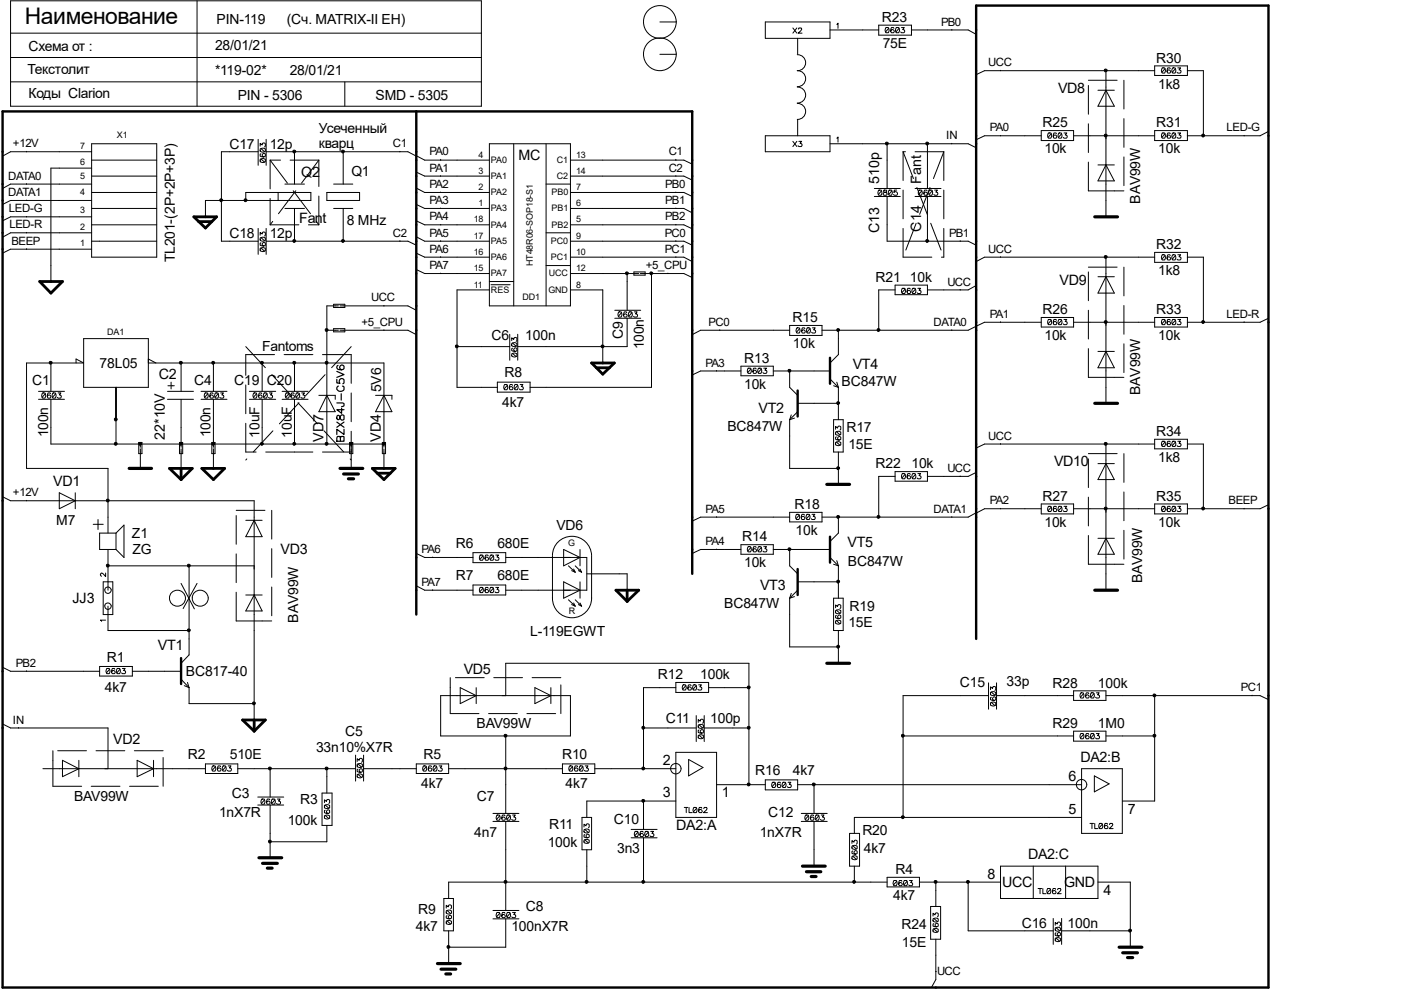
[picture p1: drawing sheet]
<svg xmlns="http://www.w3.org/2000/svg" width="297mm" height="210mm" viewBox="0 0 297 210" stroke-linecap="round" stroke-linejoin="round" font-family="sans-serif">
<defs><g id="words">
<text font-size="4.9" x="5.3" y="5.2">Наименование</text>
<g font-size="3">
<text x="45.9" y="5">PIN-119</text>
<text x="60.8" y="5">(Сч. MATRIX-II EH)</text>
<text x="187" y="4.7">R23</text>
<text x="6.1" y="10.8">Схема от :</text>
<text x="45.6" y="10.5">28/01/21</text>
<text x="187.2" y="10.2">75E</text>
<text x="5.8" y="15.7">Текстолит</text>
<text x="45.6" y="16">*119-02*</text>
<text x="61.4" y="16">28/01/21</text>
<text x="245.1" y="13.3">R30</text>
<text x="6.1" y="20.8">Коды Clarion</text>
<text x="50.4" y="21.2">PIN - 5306</text>
<text x="79.6" y="21.2">SMD - 5305</text>
<text x="224.3" y="19.7">VD8</text>
<text x="245.6" y="18.8">1k8</text>
<text x="67.6" y="28.1">Усеченный</text>
<text x="221" y="27">R25</text>
<text x="245.1" y="27">R31</text>
<text x="48.6" y="31.5">C17</text>
<text x="57.2" y="31.5">12p</text>
<text x="67.6" y="31.4">кварц</text>
<text x="109.9" y="33.9">MC</text>
<text x="221.4" y="32.5">10k</text>
<text x="245.6" y="32.5">10k</text>
<text x="63.9" y="37.6">Q2</text>
<text x="74.5" y="37.3">Q1</text>
<text x="186.4" y="39" transform="rotate(-90 186.4 39)">510p</text>
<text x="195.3" y="39" transform="rotate(-90 195.3 39)">Fant</text>
<text x="63.5" y="47.2">Fant</text>
<text x="73.5" y="47.7">8 MHz</text>
<text x="241.8" y="43.2" transform="rotate(-90 241.8 43.2)">BAV99W</text>
<text x="48.6" y="50.5">C18</text>
<text x="57.2" y="50.5">12p</text>
<text x="186.4" y="49.4" transform="rotate(-90 186.4 49.4)">C13</text>
<text x="195.3" y="49.1" transform="rotate(-90 195.3 49.1)">C14</text>
<text x="245.1" y="52.8">R32</text>
<text x="37" y="55.6" transform="rotate(-90 37 55.6)">TL201-(2P+2P+3P)</text>
<text x="185.6" y="59.8">R21</text>
<text x="192.9" y="59.8">10k</text>
<text x="245.6" y="58.3">1k8</text>
<text x="224.7" y="60.4">VD9</text>
<text x="132" y="72" transform="rotate(-90 132 72)">C9</text>
<text x="168" y="68.3">R15</text>
<text x="221" y="66.6">R26</text>
<text x="245.1" y="66.6">R33</text>
<text x="21.1" y="78">78L05</text>
<text x="55.6" y="74.5">Fantoms</text>
<text x="104.2" y="72.1">C6</text>
<text x="111.4" y="72.1">100n</text>
<text x="136.5" y="74.1" transform="rotate(-90 136.5 74.1)">100n</text>
<text x="157.8" y="77">R13</text>
<text x="168.1" y="73.8">10k</text>
<text x="221.4" y="72.1">10k</text>
<text x="245.6" y="72.1">10k</text>
<text x="6.8" y="81.7">C1</text>
<text x="33.7" y="80.3">C2</text>
<text x="41.2" y="81.7">C4</text>
<text x="49.7" y="81.7">C19</text>
<text x="56.6" y="81.7">C20</text>
<text x="80.8" y="83.1" transform="rotate(-90 80.8 83.1)">5V6</text>
<text x="107" y="80">R8</text>
<text x="157.8" y="82.5">10k</text>
<text x="178.4" y="81.8">BC847W</text>
<text x="180.8" y="78.2">VT4</text>
<text x="241.8" y="83.7" transform="rotate(-90 241.8 83.7)">BAV99W</text>
<text x="106.5" y="86.2">4k7</text>
<text x="160.8" y="87.5">VT2</text>
<text x="10.2" y="92.7" transform="rotate(-90 10.2 92.7)">100n</text>
<text x="34.9" y="93.3" transform="rotate(-90 34.9 93.3)">22*10V</text>
<text x="44.7" y="92.7" transform="rotate(-90 44.7 92.7)">100n</text>
<text x="55" y="92.8" transform="rotate(-90 55 92.8)">10uF</text>
<text x="61.8" y="92.8" transform="rotate(-90 61.8 92.8)">10uF</text>
<text x="68.6" y="93.7" transform="rotate(-90 68.6 93.7)">VD7</text>
<text x="80.7" y="93.7" transform="rotate(-90 80.7 93.7)">VD4</text>
<text x="154.2" y="91.4">BC847W</text>
<text x="179.4" y="91.7">R17</text>
<text x="179.9" y="95.2">15E</text>
<text x="245.1" y="92.5">R34</text>
<text x="185.6" y="99.2">R22</text>
<text x="193.2" y="99.2">10k</text>
<text x="223.5" y="98.9">VD10</text>
<text x="245.6" y="98">1k8</text>
<text x="11.3" y="103">VD1</text>
<text x="168.4" y="108">R18</text>
<text x="221" y="106.2">R27</text>
<text x="245.1" y="106.2">R35</text>
<text x="11.9" y="111.3">M7</text>
<text x="118" y="112.4">VD6</text>
<text x="168.7" y="113.5">10k</text>
<text x="221.4" y="111.7">10k</text>
<text x="245.6" y="111.7">10k</text>
<text x="28" y="114.1">Z1</text>
<text x="28.1" y="117.5">ZG</text>
<text x="59.5" y="117.4">VD3</text>
<text x="96.6" y="116.2">R6</text>
<text x="105.4" y="116.2">680E</text>
<text x="157.3" y="114.8">R14</text>
<text x="179.7" y="116.1">VT5</text>
<text x="179.8" y="120">BC847W</text>
<text x="96.6" y="123">R7</text>
<text x="105.4" y="123">680E</text>
<text x="157.8" y="120.3">10k</text>
<text x="161.2" y="125.1">VT3</text>
<text x="242.2" y="123.7" transform="rotate(-90 242.2 123.7)">BAV99W</text>
<text x="15.4" y="127.8">JJ3</text>
<text x="63.2" y="132" transform="rotate(-90 63.2 132)">BAV99W</text>
<text x="153.5" y="128.9">BC847W</text>
<text x="180.1" y="129.5">R19</text>
<text x="33.5" y="137.8">VT1</text>
<text x="112.4" y="134.8">L-119EGWT</text>
<text x="179.9" y="133">15E</text>
<text x="22.6" y="140.3">R1</text>
<text x="39.4" y="143.3">BC817-40</text>
<text x="98.3" y="142.9">VD5</text>
<text x="22.2" y="146.8">4k7</text>
<text x="139.5" y="144">R12</text>
<text x="148.5" y="144">100k</text>
<text x="203.5" y="145.7">C15</text>
<text x="213.4" y="145.4">33p</text>
<text x="223.1" y="145.8">R28</text>
<text x="232.8" y="145.8">100k</text>
<text x="101" y="154.3">BAV99W</text>
<text x="141.2" y="153.3">C11</text>
<text x="150.6" y="153.3">100p</text>
<text x="223.1" y="154.3">R29</text>
<text x="232.8" y="154.3">1M0</text>
<text x="24" y="157.7">VD2</text>
<text x="39.8" y="161">R2</text>
<text x="48.7" y="161">510E</text>
<text x="67" y="159.5">33n10%X7R</text>
<text x="73.2" y="156">C5</text>
<text x="89.8" y="161">R5</text>
<text x="119.2" y="161">R10</text>
<text x="229.1" y="161.5">DA2:B</text>
<text x="89.3" y="167.1">4k7</text>
<text x="119.9" y="167.1">4k7</text>
<text x="140.5" y="162.2">2</text>
<text x="160.1" y="164.3">R16</text>
<text x="168.1" y="164.3">4k7</text>
<text x="226.5" y="165.6">6</text>
<text x="15.7" y="169.8">BAV99W</text>
<text x="46.4" y="173.3">1nX7R</text>
<text x="49.1" y="169.2">C3</text>
<text x="63.6" y="170.5">R3</text>
<text x="101.1" y="169.8">C7</text>
<text x="140.5" y="169.1">3</text>
<text x="153" y="169.1">1</text>
<text x="162.9" y="173.3">C12</text>
<text x="226.5" y="172.6">5</text>
<text x="239.1" y="172.6">7</text>
<text x="61" y="175">100k</text>
<text x="100.5" y="177.4">4n7</text>
<text x="116.1" y="179.5">100k</text>
<text x="116.5" y="175.7">R11</text>
<text x="130.2" y="174.7">C10</text>
<text x="143.4" y="175.9">DA2:A</text>
<text x="161.1" y="177.4">1nX7R</text>
<text x="182.8" y="177">R20</text>
<text x="130.8" y="180.8">3n3</text>
<text x="183.2" y="180.8">4k7</text>
<text x="189.9" y="185.3">R4</text>
<text x="218" y="182.2">DA2:C</text>
<text x="189.4" y="190.8">4k7</text>
<text x="209.3" y="186.3">8</text>
<text x="212.5" y="188">UCC</text>
<text x="225.6" y="188">GND</text>
<text x="234" y="189.7">4</text>
<text x="88.2" y="197.4">4k7</text>
<text x="88.7" y="193.9">R9</text>
<text x="108.4" y="197.4">100nX7R</text>
<text x="111.5" y="193.2">C8</text>
<text x="191.1" y="197">R24</text>
<text x="216.6" y="196.7">C16</text>
<text x="226.4" y="196.7">100n</text>
<text x="191.2" y="200.8">15E</text>
</g>
<g font-size="2.4">
<text x="199.5" y="5.4">PB0</text>
<text x="209.5" y="14.1">UCC</text>
<text x="200.6" y="29.5">IN</text>
<text x="209.8" y="27.8">PA0</text>
<text x="260.1" y="27.8">LED-G</text>
<text x="2.7" y="31.2">+12V</text>
<text x="83.3" y="31.2">C1</text>
<text x="91.1" y="32.9">PA0</text>
<text x="141.8" y="32.9">C1</text>
<text x="1.7" y="38.1">DATA0</text>
<text x="1.7" y="41.6">DATA1</text>
<text x="91.1" y="39.9">PA2</text>
<text x="91.1" y="36.4">PA1</text>
<text x="141" y="39.9">PB0</text>
<text x="141.8" y="36.4">C2</text>
<text x="1.9" y="45">LED-G</text>
<text x="91.1" y="43.3">PA3</text>
<text x="91.1" y="46.7">PA4</text>
<text x="141" y="43.3">PB1</text>
<text x="141" y="46.7">PB2</text>
<text x="2" y="48.4">LED-R</text>
<text x="2.4" y="51.9">BEEP</text>
<text x="83.3" y="50.2">C2</text>
<text x="91.1" y="53.6">PA6</text>
<text x="91.1" y="50.2">PA5</text>
<text x="140.9" y="53.6">PC1</text>
<text x="140.9" y="50.2">PC0</text>
<text x="201.2" y="50.2">PB1</text>
<text x="209.5" y="53.6">UCC</text>
<text x="91.1" y="57.1">PA7</text>
<text x="136.9" y="57.1">+5_CPU</text>
<text x="78.7" y="63.9">UCC</text>
<text x="200.9" y="60.5">UCC</text>
<text x="76.7" y="69.1">+5_CPU</text>
<text x="150.2" y="69.1">PC0</text>
<text x="197.9" y="69.1">DATA0</text>
<text x="209.8" y="67.4">PA1</text>
<text x="260.1" y="67.4">LED-R</text>
<text x="149.6" y="77.7">PA3</text>
<text x="209.5" y="93.2">UCC</text>
<text x="200.9" y="100.1">UCC</text>
<text x="2.7" y="105.2">+12V</text>
<text x="209.8" y="106.9">PA2</text>
<text x="260.5" y="106.9">BEEP</text>
<text x="149.6" y="108.7">PA5</text>
<text x="197.9" y="108.7">DATA1</text>
<text x="89.4" y="117.3">PA6</text>
<text x="149.6" y="115.6">PA4</text>
<text x="89.4" y="124.2">PA7</text>
<text x="3.3" y="141.4">PB2</text>
<text x="263.1" y="146.6">PC1</text>
<text x="2.7" y="153.4">IN</text>
<text x="198.7" y="206.8">UCC</text>
</g>
<g font-size="1.9">
<text x="24.8" y="29.3">X1</text>
<text x="17" y="34.9">6</text>
<text x="17" y="31.5">7</text>
<text x="101.5" y="33.4">4</text>
<text x="104.1" y="34.5">PA0</text>
<text x="118.1" y="34.5">C1</text>
<text x="122.1" y="33.4">13</text>
<text x="17" y="38">5</text>
<text x="17" y="41.4">4</text>
<text x="101.5" y="36.8">3</text>
<text x="101.5" y="40.3">2</text>
<text x="104.1" y="37.9">PA1</text>
<text x="104.1" y="41.4">PA2</text>
<text x="117" y="41.4">PB0</text>
<text x="118.1" y="37.9">C2</text>
<text x="122.1" y="36.8">14</text>
<text x="122.1" y="40.3">7</text>
<text x="17" y="45.2">3</text>
<text x="100.5" y="47.2">18</text>
<text x="101.5" y="43.7">1</text>
<text x="104.1" y="44.8">PA3</text>
<text x="117" y="44.8">PB1</text>
<text x="122.1" y="43.7">6</text>
<text x="122.1" y="47.2">5</text>
<text x="17" y="48.7">2</text>
<text x="17" y="52.1">1</text>
<text x="100.5" y="50.6">17</text>
<text x="104.1" y="48.3">PA4</text>
<text x="104.1" y="51.7">PA5</text>
<text x="116.8" y="51.7">PC0</text>
<text x="117" y="48.3">PB2</text>
<text x="122.1" y="50.6">9</text>
<text x="100.5" y="54">16</text>
<text x="100.5" y="57.5">15</text>
<text x="104.1" y="55.1">PA6</text>
<text x="104.1" y="58.6">PA7</text>
<text x="113" y="56.5" transform="rotate(-90 113 56.5)">HT48R06-SOP18-S1</text>
<text x="116.4" y="58.6">UCC</text>
<text x="116.8" y="55.1">PC1</text>
<text x="122.1" y="54">10</text>
<text x="122.1" y="57.5">12</text>
<text x="100.5" y="61">11</text>
<text x="104.1" y="62.1">RES</text>
<text x="110.8" y="63.7">DD1</text>
<text x="116.3" y="62.1">GND</text>
<text x="122.1" y="61">8</text>
<text x="22.7" y="71">DA1</text>
<text x="120.4" y="115.7">G</text>
<text x="120.6" y="130.2">R</text>
</g>
</g></defs>
<g fill="none" stroke="#000" stroke-width=".21">
<path d="M2.2 .2h99.9v22.3h-99.9zM2.2 17.4h99.9M2.2 12.2h99.9M2.2 7h99.9M41.8 .2v22.3M73.1 17.4v5.1M139.9 4.7h3.5M139.9 11.5h3.5M162.3 4.7h13.7v3.4h-13.7zM168.1 5.9l.8 1.1M168.9 5.9l-.8 1.1M169 11.6a1.7 1.7 0 0 1 1.8 1.7 1.7 1.7 0 0 1-1.8 1.7 1.7 1.7 0 0 1 1.8 1.7 1.7 1.7 0 0 1-1.8 1.7"/>
<path d="M169 18.5a1.7 1.7 0 0 1 1.8 1.7 1.7 1.7 0 0 1-1.8 1.6M169.1 8.1v3.4M169.3 6.2a.31 .31 0 0 1 .4-.3 .31 .31 0 0 1 .2 .4l-.7 .7h.8M176 6.3h10.3M177.4 5.2l.3-.3v1.1M186.3 5.3h6.9v2.2h-6.9zM187.8 5.8a.62 .62 0 0 1 .7 .4 .62 .62 0 0 1-.2 .7h-.5l-.1-.1v-.5zM188.4 6l-.7 .8M189.5 6l-.1-.2h-.4l-.2 .5 .1 .6a.38 .38 0 0 0 .6-.1 .38 .38 0 0 0-.2-.5 .38 .38 0 0 0-.5 .3M190 5.8a.62 .62 0 0 1 .7 .4 .62 .62 0 0 1-.2 .7h-.5l-.1-.1v-.5zM190.6 6l-.7 .8M191.1 5.8h.6l-.3 .5a.36 .36 0 0 1 .4 .4 .36 .36 0 0 1-.5 .2l-.3-.1"/>
<path d="M193.2 6.3h12.1l1.7 1M201.8 6.3h.1M212.1 14.9v.1M232.8 19.1h3.5M234.5 15v31M234.5 19.1l1.8 3.4h-3.5zM244.8 15h-36.1l-1.7 .8M244.8 14h7v2h-7zM246.4 14.4a.62 .62 0 0 1 .7 .3 .62 .62 0 0 1-.2 .8h-.5l-.1-.2-.1-.4zM247 14.6l-.7 .7M248.1 14.6l-.1-.2h-.4l-.2 .5 .1 .5a.38 .38 0 0 0 .6 0 .38 .38 0 0 0-.2-.6 .38 .38 0 0 0-.5 .4M248.6 14.4a.62 .62 0 0 1 .7 .3 .62 .62 0 0 1-.2 .8h-.5l-.1-.2v-.4z"/>
<path d="M249.2 14.6l-.7 .7M249.7 14.4h.6l-.3 .4a.36 .36 0 0 1 .4 .4 .36 .36 0 0 1-.5 .3l-.3-.2M251.8 15h3.3v13.8M5.6 32.1v.1M5.6 38.9v.1M19.4 39h-17.2l-1.7 1M19.4 32.2h-17.2l-1.7 .9M19.4 35.6h-8.6v24.1M19.4 30.5h13.8v24h-13.8zM19.4 37.3h13.8M19.4 34h13.8M54.7 32.2h-7.8v18.9h7.8"/>
<path d="M54.7 29.5v5.6M55.2 33.8l.5-.2 .4 .1 .2 .1v.5a.62 .62 0 0 1-.8 .2 .62 .62 0 0 1-.3-.7zM55.2 31.6l.5-.2 .4 .1 .2 .1v.5a.62 .62 0 0 1-.8 .2 .62 .62 0 0 1-.3-.7zM55.2 31v-.6l.4 .3a.36 .36 0 0 1 .4-.4 .36 .36 0 0 1 .3 .5l-.2 .4M55.3 32.6l-.1 .1v.4l.5 .2 .5-.1a.38 .38 0 0 0 0-.6 .38 .38 0 0 0-.6 .2 .38 .38 0 0 0 .3 .5M55.3 33.7l.8 .7M55.3 31.5l.8 .7M56.4 32.2h30.1l1.8 .9M56.4 29.5v5.6M60.4 39h4.2M62.4 32.2v6.8M70.7 39h4.1"/>
<path d="M72.8 32.2v6.8M84.8 32.1v.1M88.3 36.5l1.7 .8h13.8M88.3 33l1.7 1h13.8M88.3 39.9l1.7 .9h13.8M93.4 33.8v.2M93.4 37.3h.1M103.8 30.5h17.1v34.4h-17.1zM108.9 30.5v34.4M115.8 39h5.1M115.8 30.5v34.4M120.9 37.3h24.1l1.8 .9"/>
<path d="M120.9 34h24.1l1.8 .8M143.3 33.8v.2M143.3 37.3h.1M162.3 28.8h13.7v3.4h-13.7zM168.1 30l.8 1.1M168.9 30l-.8 1.1M169 21.9a1.7 1.7 0 0 1 1.8 1.7 1.7 1.7 0 0 1-1.8 1.7M169.1 25.3v3.5M169.4 30h.6l-.4 .4a.36 .36 0 0 1 .5 .4 .36 .36 0 0 1-.6 .3l-.3-.2M176 30.5h29.3l1.7 .8M177.4 29.3l.3-.3v1.1M185.4 40h5.5"/>
<path d="M188.1 30.5v9.5M194 40h5.5M196.6 30.5v9.5M201.8 30.4v.1M212.1 28.7v.1M220.8 28.8h-12.1l-1.7 .8M220.8 27.7h6.8v2.1h-6.8zM222.3 28.2a.62 .62 0 0 1 .7 .3 .62 .62 0 0 1-.2 .8h-.5l-.1-.2-.1-.4zM222.9 28.4l-.7 .7M224 28.4l-.1-.2h-.4l-.2 .5 .1 .5a.38 .38 0 0 0 .6 0 .38 .38 0 0 0-.2-.6 .38 .38 0 0 0-.5 .4M224.5 28.2a.62 .62 0 0 1 .7 .3 .62 .62 0 0 1-.2 .8h-.5l-.1-.2-.1-.4zM225.1 28.4l-.7 .7"/>
<path d="M225.6 28.2h.6l-.4 .4a.36 .36 0 0 1 .5 .4 .36 .36 0 0 1-.5 .3l-.4-.2M227.6 28.8h17.2M232.8 35h3.5M234.5 35l1.8 3.4h-3.5zM244.8 27.7h7v2.1h-7zM246.4 28.2a.62 .62 0 0 1 .7 .3 .62 .62 0 0 1-.2 .8h-.5l-.1-.2-.1-.4zM247 28.4l-.7 .7M248.1 28.4l-.1-.2h-.4l-.2 .5 .1 .5a.38 .38 0 0 0 .6 0 .38 .38 0 0 0-.2-.6 .38 .38 0 0 0-.5 .4M248.6 28.2a.62 .62 0 0 1 .7 .3 .62 .62 0 0 1-.2 .8h-.5l-.1-.2v-.4zM249.2 28.4l-.7 .7M249.7 28.2h.6l-.3 .4a.36 .36 0 0 1 .4 .4 .36 .36 0 0 1-.5 .3l-.3-.2M263.8 28.7v.1"/>
<path d="M268.9 27.9l-1.7 .9h-15.4M5.6 42.4v.1M5.6 45.9v.1M5.6 49.3v.1M5.6 52.7v.1M19.4 52.8h-17.2l-1.7 .9M19.4 46h-17.2l-1.7 .8M19.4 49.4h-17.2l-1.7 .9M19.4 42.5h-17.2l-1.7 .8M19.4 51.1h13.8M19.4 47.7h13.8M19.4 40.8h13.8"/>
<path d="M19.4 44.2h13.8M52.1 42.5v-1.7h13.8v1.7h-22.3v3.5M54.7 48.4v5.5M55.2 52.7l.5-.2 .4 .1 .2 .1v.5a.62 .62 0 0 1-.8 .2 .62 .62 0 0 1-.3-.7zM55.2 50.5l.5-.2 .4 .1 .2 .1v.5a.62 .62 0 0 1-.8 .2 .62 .62 0 0 1-.3-.7zM55.2 49.9v-.6l.4 .3a.36 .36 0 0 1 .4-.4 .36 .36 0 0 1 .3 .5l-.2 .3M55.3 51.5l-.1 .1v.4l.5 .2 .5-.1a.38 .38 0 0 0 0-.6 .38 .38 0 0 0-.6 .2 .38 .38 0 0 0 .3 .5M55.3 52.6l.8 .7M55.3 50.4l.8 .7M56.4 51.1h30.1l1.8 .9M56.4 48.4v5.5M59 40.8v1.7"/>
<path d="M60.4 44.2h4.2M62.4 44.2v6.9M69.3 40.8h6.9v1.7h-6.9zM70.7 44.2h4.1M72.8 44.2v6.9M84.8 51.1h.1M88.3 57.1l1.7 .9h13.8M88.3 53.7l1.7 .8h13.8M88.3 46.8l1.7 .9h13.8M88.3 43.3l1.7 .9h13.8M88.3 50.2l1.7 .9h13.8M93.4 40.7v.1"/>
<path d="M93.4 44.1v.1M93.4 47.6v.1M93.4 51.1h.1M93.4 54.4v.1M93.4 57.9v.1M103.8 59.7h5.1M115.8 49.4h5.1M115.8 56.3h5.1M120.9 58h14.5M120.9 54.5h24.1l1.8 1M120.9 51.1h24.1l1.8 .9M120.9 47.7h24.1l1.8 .8"/>
<path d="M120.9 44.2h24.1l1.8 .9M120.9 40.8h24.1l1.8 .9M133 58v7.8M134.4 57.7h2.4v.6h-2.4zM135.8 58h9.2l1.8 .8M138.1 58v24.1h-25.7M141.6 57.9v.1M143.3 40.7v.1M143.3 44.1v.1M143.3 47.6v.1M143.3 51.1h.1M143.3 54.4v.1"/>
<path d="M185.4 41.7h5.5M186.3 40.3a.62 .62 0 0 1 .7 .3 .62 .62 0 0 1-.2 .8h-.5l-.1-.2-.1-.4zM186.9 40.5l-.7 .7M187.4 40.3l-.1 .3 .4 .2a.33 .33 0 0 1 .4 .4 .33 .33 0 0 1-.5 .2l-.3-.1-.1-.2 .8-.6-.1-.2zM188.1 41.7v9.4h17.2l1.7 .9M188.5 40.3a.62 .62 0 0 1 .7 .3 .62 .62 0 0 1-.2 .8h-.5l-.1-.2-.1-.4zM189.1 40.5l-.7 .7M190.1 40.3h-.5l-.1 .5a.43 .43 0 0 1 .7-.1 .43 .43 0 0 1 0 .7 .43 .43 0 0 1-.7-.1l-.1-.1M194 41.7h5.5M194.9 40.3a.62 .62 0 0 1 .7 .3 .62 .62 0 0 1-.2 .8h-.5l-.1-.2-.1-.4zM195.4 40.5l-.6 .7M196.6 40.5l-.1-.2h-.5l-.1 .5 .1 .5a.38 .38 0 0 0 .6 0 .38 .38 0 0 0-.2-.6 .38 .38 0 0 0-.5 .4"/>
<path d="M196.6 41.7v9.4M197.1 40.3a.62 .62 0 0 1 .7 .3 .62 .62 0 0 1-.2 .8h-.5l-.1-.2-.1-.4zM197.7 40.5l-.7 .7M198.2 40.3h.6l-.4 .4a.36 .36 0 0 1 .4 .4 .36 .36 0 0 1-.5 .3l-.3-.2M203.6 51.1h.1M212.1 54.4v.1M232.8 58.7h3.5M234.5 54.5v31M234.5 58.7l1.8 3.4h-3.5zM244.8 54.5h-36.1l-1.7 1M244.8 53.5h7v2.1h-7zM246.4 54a.62 .62 0 0 1 .7 .4 .62 .62 0 0 1-.2 .7h-.5l-.1-.2-.1-.4z"/>
<path d="M247 54.2l-.7 .7M248.1 54.2l-.1-.2h-.4l-.2 .5 .1 .5a.38 .38 0 0 0 .6 0 .38 .38 0 0 0-.2-.6 .38 .38 0 0 0-.5 .4M248.6 54a.62 .62 0 0 1 .7 .4 .62 .62 0 0 1-.2 .7h-.5l-.1-.2v-.4zM249.2 54.2l-.7 .7M249.7 54h.6l-.3 .4a.36 .36 0 0 1 .4 .4 .36 .36 0 0 1-.5 .3l-.3-.2M251.8 54.5h3.3v13.8M10.8 77v6M16.1 77v-.9l1.6 .9h-12.1v22.3h17.3v13.7M17.7 71.8h13.8v10.3h-13.8zM31.5 77h49.9v17.8M31.5 76.1l1.6 .9M38.4 77v6"/>
<path d="M45.3 77v6M55.6 77v6M62.4 77v6M69.3 70h2.5M70.7 64.5h2.4v.7h-2.4zM70.7 69.7h2.4v.7h-2.4zM71.8 64.9h-2.5v29.2M72.1 70h14.4l1.8 1M72.1 64.9h14.4l1.8 .9M81.4 64.8v.1M81.4 69.9v.1M96.9 73.5h11.2"/>
<path d="M103.8 61.5h-6.9v20.6h8.5M104.1 60.4h4.1M108.1 70.9v5.5M108.5 75l.5-.2 .4 .1 .2 .1v.5a.62 .62 0 0 1-.8 .2 .62 .62 0 0 1-.3-.7zM108.5 72.8l.5-.2 .4 .1 .2 .1v.5a.62 .62 0 0 1-.8 .2 .62 .62 0 0 1-.3-.7zM108.5 72.2v-.6l.4 .4a.36 .36 0 0 1 .4-.5 .36 .36 0 0 1 .3 .6l-.2 .3M108.7 73.8l-.2 .1v.4l.5 .2 .5-.1a.38 .38 0 0 0 0-.6 .38 .38 0 0 0-.6 .2 .38 .38 0 0 0 .4 .5M108.7 74.9l.7 .7M108.7 72.7l.7 .7M109.8 70.9v5.5M120.9 61.5h6.9v15.5M130.3 65.8h5.5"/>
<path d="M130.3 67.5h5.5M131.2 66.1a.62 .62 0 0 1 .7 .4 .62 .62 0 0 1-.2 .7h-.5l-.1-.1-.1-.5zM131.8 66.3l-.7 .8M132.9 66.3l-.1-.2h-.4l-.2 .5 .1 .5a.38 .38 0 0 0 .6 0 .38 .38 0 0 0-.2-.6 .38 .38 0 0 0-.5 .4M133 67.5v6h-23.2M133.4 66.1a.62 .62 0 0 1 .7 .4 .62 .62 0 0 1-.2 .7h-.5l-.1-.1-.1-.5zM134 66.3l-.7 .8M134.5 66.1h.6l-.4 .4a.36 .36 0 0 1 .5 .4 .36 .36 0 0 1-.5 .3l-.4-.1M151.9 78.6v.1M152.6 69.9v.1M157.1 78.7h-8.6l-1.7 .8M157.1 77.6h6.9v2.1h-6.9z"/>
<path d="M158.6 78.1a.62 .62 0 0 1 .7 .3 .62 .62 0 0 1-.2 .8h-.5l-.1-.2v-.4zM159.2 78.2l-.7 .8M160.3 78.2l-.1-.1h-.4l-.2 .5 .1 .5a.38 .38 0 0 0 .6 0 .38 .38 0 0 0-.2-.6 .38 .38 0 0 0-.5 .3M160.8 78.1a.62 .62 0 0 1 .7 .3 .62 .62 0 0 1-.2 .8h-.5l-.1-.2v-.4zM161.4 78.2l-.7 .8M161.9 78.1h.6l-.3 .4a.36 .36 0 0 1 .4 .4 .36 .36 0 0 1-.5 .3l-.3-.2M164 78.7h12M167.4 70h-18.9l-1.7 1M167.4 69h6.9v2.1h-6.9zM167.4 78.7v3.4l1.7 1.7M168.9 69.5a.62 .62 0 0 1 .8 .4 .62 .62 0 0 1-.2 .7h-.6v-.2l-.1-.4zM169.5 69.7l-.6 .7"/>
<path d="M170.6 69.7v-.2h-.5l-.1 .5v.5a.38 .38 0 0 0 .7 0 .38 .38 0 0 0-.2-.6 .38 .38 0 0 0-.5 .4M171.2 69.5a.62 .62 0 0 1 .7 .4 .62 .62 0 0 1-.2 .7h-.5l-.1-.2-.1-.4zM171.7 69.7l-.6 .7M172.3 69.5h.5l-.3 .4a.36 .36 0 0 1 .4 .4 .36 .36 0 0 1-.5 .3l-.3-.2M177.8 70v5.2l-1.8 1.8M189.8 61.5h-3.5v8.5M189.8 60.5h6.8v2h-6.8zM191.3 61.1a.62 .62 0 0 1 .7 .4 .62 .62 0 0 1-.2 .7h-.5l-.1-.1-.1-.5zM191.9 61.3l-.7 .8M193 61.3l-.1-.2h-.4l-.2 .5 .1 .5a.38 .38 0 0 0 .6 0 .38 .38 0 0 0-.2-.6 .38 .38 0 0 0-.5 .4M193.5 61.1a.62 .62 0 0 1 .7 .4 .62 .62 0 0 1-.2 .7h-.5l-.1-.1-.1-.5zM194.1 61.3l-.7 .8"/>
<path d="M194.6 61.1h.6l-.3 .5a.36 .36 0 0 1 .4 .4 .36 .36 0 0 1-.5 .2l-.4-.1M201.8 69.9v.1M203.6 61.4v.1M207 60.5l-1.7 1h-8.7M212.1 68.2v.1M220.8 68.3h-12.1l-3.4 1.7h-31M220.8 67.3h6.8v2h-6.8zM222.3 67.7a.62 .62 0 0 1 .7 .4 .62 .62 0 0 1-.2 .7h-.5l-.1-.1-.1-.5zM222.9 67.9l-.7 .8M224 67.9l-.1-.2h-.4l-.2 .5 .1 .5a.38 .38 0 0 0 .6 0 .38 .38 0 0 0-.2-.6 .38 .38 0 0 0-.5 .4M224.5 67.7a.62 .62 0 0 1 .7 .4 .62 .62 0 0 1-.2 .7h-.5l-.1-.1-.1-.5zM225.1 67.9l-.7 .8"/>
<path d="M225.6 67.7h.6l-.4 .5a.36 .36 0 0 1 .5 .4 .36 .36 0 0 1-.5 .2l-.4-.1M227.6 68.3h17.2M232.8 74.5h3.5M234.5 74.5l1.8 3.5h-3.5zM244.8 67.3h7v2h-7zM246.4 67.7a.62 .62 0 0 1 .7 .4 .62 .62 0 0 1-.2 .7h-.5l-.1-.1-.1-.5zM247 67.9l-.7 .8M248.1 67.9l-.1-.2h-.4l-.2 .5 .1 .5a.38 .38 0 0 0 .6 0 .38 .38 0 0 0-.2-.6 .38 .38 0 0 0-.5 .4M248.6 67.7a.62 .62 0 0 1 .7 .4 .62 .62 0 0 1-.2 .7h-.5l-.1-.1v-.5zM249.2 67.9l-.7 .8M249.7 67.7h.6l-.3 .5a.36 .36 0 0 1 .4 .4 .36 .36 0 0 1-.5 .2l-.3-.1M263.8 68.2v.1"/>
<path d="M268.9 67.5l-1.7 .8h-15.4M8.2 84.7h5.5M8.2 83h5.5M9 83.3a.62 .62 0 0 1 .7 .4 .62 .62 0 0 1-.2 .7h-.5l-.1-.2-.1-.4zM9.6 83.5l-.7 .7M10.7 83.5l-.1-.2h-.4l-.2 .5 .1 .5a.38 .38 0 0 0 .6 0 .38 .38 0 0 0-.2-.6 .38 .38 0 0 0-.5 .4M10.8 84.7v9.4h70.6M11.2 83.3a.62 .62 0 0 1 .7 .4 .62 .62 0 0 1-.2 .7h-.5l-.1-.2-.1-.4zM11.8 83.5l-.7 .7M12.3 83.3h.6l-.3 .4a.36 .36 0 0 1 .4 .4 .36 .36 0 0 1-.5 .3l-.4-.2M24.6 82.1v12M29.4 93.8h.7v2.4h-.7z"/>
<path d="M29.8 94.1v.7M29.8 95.2v4.1M35.5 84.7h5.5M35.5 83h5.5M35.6 81.8h1.4M36.3 81v1.5M38.1 93.8h.6v2.4h-.6zM38.4 84.7v10.1M38.4 95.2v4.1M42.6 84.7h5.5M42.6 83h5.5M43.5 83.3a.62 .62 0 0 1 .7 .4 .62 .62 0 0 1-.2 .7h-.5l-.1-.2-.1-.4z"/>
<path d="M44.1 83.5l-.7 .7M44.9 93.8h.7v2.4h-.7zM45.2 83.5l-.1-.2h-.4l-.2 .5 .1 .5a.38 .38 0 0 0 .6 0 .38 .38 0 0 0-.2-.6 .38 .38 0 0 0-.5 .4M45.3 84.7v10.1M45.3 95.2v4.1M45.7 83.3a.62 .62 0 0 1 .7 .4 .62 .62 0 0 1-.2 .7h-.5l-.1-.2-.1-.4zM46.3 83.5l-.7 .7M46.8 83.3h.6l-.4 .4a.36 .36 0 0 1 .5 .4 .36 .36 0 0 1-.6 .3l-.3-.2M52.9 84.7h5.6M52.9 83h5.6M53.8 83.3a.62 .62 0 0 1 .7 .4 .62 .62 0 0 1-.2 .7h-.5l-.1-.2-.1-.4zM54.4 83.5l-.7 .7"/>
<path d="M55.5 83.5l-.1-.2h-.4l-.2 .5 .1 .5a.38 .38 0 0 0 .6 0 .38 .38 0 0 0-.2-.6 .38 .38 0 0 0-.5 .4M55.6 84.7v9.4M56 83.3a.62 .62 0 0 1 .7 .4 .62 .62 0 0 1-.2 .7h-.5l-.1-.2-.1-.4zM56.6 83.5l-.7 .7M57.1 83.3h.6l-.3 .4a.36 .36 0 0 1 .4 .4 .36 .36 0 0 1-.5 .3l-.4-.2M59.8 84.7h5.5M59.8 83h5.5M60.7 83.3a.62 .62 0 0 1 .7 .4 .62 .62 0 0 1-.2 .7h-.5l-.1-.2-.1-.4zM61.3 83.5l-.7 .7M62.4 83.5l-.1-.2h-.5l-.1 .5 .1 .5a.38 .38 0 0 0 .6 0 .38 .38 0 0 0-.2-.6 .38 .38 0 0 0-.5 .4M62.4 84.7v9.4M62.9 83.3a.62 .62 0 0 1 .7 .4 .62 .62 0 0 1-.2 .7h-.5l-.1-.2-.1-.4z"/>
<path d="M63.5 83.5l-.7 .7M64 83.3h.6l-.4 .4a.36 .36 0 0 1 .5 .4 .36 .36 0 0 1-.6 .3l-.3-.2M67.6 83.8h3.5v.9M69.3 83.8l1.8 3.5h-3.5zM74.1 93.8h.7v2.4h-.7zM74.5 94.1v.7M74.5 95.2v4.1M79.6 83.8h3.5v.9M81.1 93.8h.6v2.4h-.6zM81.4 95.2v4.1M81.4 83.8l1.7 3.5h-3.5zM105.4 81h7v2.1h-7z"/>
<path d="M107 81.5a.62 .62 0 0 1 .7 .4 .62 .62 0 0 1-.2 .7h-.5l-.1-.1-.1-.5zM107.6 81.7l-.7 .8M108.7 81.7l-.1-.2h-.4l-.2 .5 .1 .5a.38 .38 0 0 0 .6 0 .38 .38 0 0 0-.2-.6 .38 .38 0 0 0-.5 .4M109.2 81.5a.62 .62 0 0 1 .7 .4 .62 .62 0 0 1-.2 .7h-.5l-.1-.1-.1-.5zM109.8 81.7l-.7 .8M110.3 81.5h.6l-.4 .5a.36 .36 0 0 1 .5 .4 .36 .36 0 0 1-.6 .2l-.3-.1M167.4 89v10.3h10.4M167.8 88l-.4 1M168.4 88.6l-1 .4M169.1 85.5h8.7M169.1 87.3l-1.7 1.7M176 80.3l1.8 1.8"/>
<path d="M176.7 81.8l1.1 .3M176.7 89h2.1v6.8h-2.1zM177.2 93.8l.5-.2 .4 .1 .2 .1v.5a.62 .62 0 0 1-.8 .2 .62 .62 0 0 1-.3-.7zM177.2 91.6l.5-.2 .4 .1 .2 .1v.5a.62 .62 0 0 1-.8 .2 .62 .62 0 0 1-.3-.7zM177.2 91v-.6l.4 .4a.36 .36 0 0 1 .4-.5 .36 .36 0 0 1 .3 .5l-.2 .4M177.3 92.6l-.1 .1v.4l.5 .2 .5-.1a.38 .38 0 0 0 0-.6 .38 .38 0 0 0-.6 .2 .38 .38 0 0 0 .3 .5M177.3 93.7l.8 .7M177.3 91.5l.8 .7M177.4 81l.4 1.1M177.8 82.1v6.9M177.8 95.8v6.9M189.8 100h6.8v2h-6.8z"/>
<path d="M212.1 94.1h.1M232.8 98.3h3.5M234.5 94.1v31M234.5 98.3l1.8 3.4h-3.5zM244.8 94.1h-36.1l-1.7 .9M244.8 93.1h7v2.1h-7zM246.4 93.6a.62 .62 0 0 1 .7 .3 .62 .62 0 0 1-.2 .8h-.5l-.1-.2-.1-.4zM247 93.7l-.7 .8M248.1 93.7l-.1-.1h-.4l-.2 .5 .1 .5a.38 .38 0 0 0 .6-.1 .38 .38 0 0 0-.2-.5 .38 .38 0 0 0-.5 .3M248.6 93.6a.62 .62 0 0 1 .7 .3 .62 .62 0 0 1-.2 .8h-.5l-.1-.2v-.4zM249.2 93.7l-.7 .8M249.7 93.6h.6l-.3 .4a.36 .36 0 0 1 .4 .4 .36 .36 0 0 1-.5 .3l-.3-.2"/>
<path d="M251.8 94.1h3.3v13.8M.5 105.3l1.7 .9h51.7v46.5M5.6 106.1v.1M12.6 104.5l3.4 1.7-3.4 1.7zM16 104.5v3.4M19.8 111.2h2.1M20.8 110.2v2.1M22.9 116.5v8.6M22.9 120h31M24.6 113h-3.5v3.5h3.5M24.6 113v3.5M24.6 113l1.7-1.7v6.9l-1.7-1.7"/>
<path d="M40.1 120v18.9l-1.7 1.7M52.1 110.3h3.5M53.9 110.3l1.7 3.5h-3.5zM88.3 117.3l1.7 .9h10.3M91.7 118.1v.1M100.3 117.2h6.9v2.1h-6.9zM101.8 117.7a.62 .62 0 0 1 .7 .3 .62 .62 0 0 1-.2 .8h-.5l-.1-.2-.1-.4zM102.4 117.9l-.7 .7M103.5 117.9l-.1-.2h-.4l-.2 .5 .1 .5a.38 .38 0 0 0 .6 0 .38 .38 0 0 0-.2-.6 .38 .38 0 0 0-.5 .3M104 117.7a.62 .62 0 0 1 .7 .3 .62 .62 0 0 1-.2 .8h-.5l-.1-.2-.1-.4zM104.6 117.9l-.7 .7M105.1 117.7h.6l-.3 .4a.36 .36 0 0 1 .4 .4 .36 .36 0 0 1-.5 .3l-.4-.2"/>
<path d="M107.2 118.2h17.2v6.9h-1.3M117.1 117.8a4.1 4.1 0 0 1 4.2-4.1 4.1 4.1 0 0 1 4.1 4.1M117.1 117.9v8.9M119.5 116.5l3.5 1.7-3.5 1.8zM120.5 120l1.5 1.3M122 120l1.3 1.3M123 116.5v3.5M125.4 117.9v8.9M151.9 109.6h.1M151.9 116.4v.1M157.1 116.5h-8.6l-1.7 .8M157.1 115.5h6.9v2h-6.9z"/>
<path d="M158.6 115.9a.62 .62 0 0 1 .7 .3 .62 .62 0 0 1-.2 .8h-.5l-.1-.2v-.4zM159.2 116.1l-.7 .7M160.3 116.1l-.1-.2h-.4l-.2 .5 .1 .5a.38 .38 0 0 0 .6 0 .38 .38 0 0 0-.2-.6 .38 .38 0 0 0-.5 .4M160.8 115.9a.62 .62 0 0 1 .7 .3 .62 .62 0 0 1-.2 .8h-.5l-.1-.2v-.4zM161.4 116.1l-.7 .7M161.9 115.9h.6l-.3 .4a.36 .36 0 0 1 .4 .4 .36 .36 0 0 1-.5 .3l-.3-.2M164 116.5h12M167.4 109.6h-18.9l-1.7 .9M167.4 108.6h6.9v2.1h-6.9zM167.4 116.5v3.5l1.7 1.7M168.9 109.1a.62 .62 0 0 1 .7 .3 .62 .62 0 0 1-.2 .8h-.5l-.1-.2-.1-.4zM169.5 109.2l-.7 .8"/>
<path d="M170.6 109.2l-.1-.1h-.5l-.1 .5 .1 .5a.38 .38 0 0 0 .6-.1 .38 .38 0 0 0-.2-.5 .38 .38 0 0 0-.5 .3M171.1 109.1a.62 .62 0 0 1 .7 .3 .62 .62 0 0 1-.2 .8h-.5l-.1-.2-.1-.4zM171.7 109.2l-.7 .8M172.2 109.1h.6l-.4 .4a.36 .36 0 0 1 .5 .4 .36 .36 0 0 1-.6 .3l-.3-.2M176 118.2l1.8 1.8M176.7 119.6l1.1 .4M177.4 118.9l.4 1.1M177.8 109.6v3.4l-1.8 1.8M177.8 120v6.8M189.8 101h-3.5v8.6M191.3 100.4a.62 .62 0 0 1 .7 .4 .62 .62 0 0 1-.2 .7h-.5l-.1-.2-.1-.4zM191.9 100.6l-.7 .7"/>
<path d="M193 100.6l-.1-.2h-.4l-.2 .5 .1 .5a.38 .38 0 0 0 .6 0 .38 .38 0 0 0-.2-.6 .38 .38 0 0 0-.5 .4M193.5 100.4a.62 .62 0 0 1 .7 .4 .62 .62 0 0 1-.2 .7h-.5l-.1-.2-.1-.4zM194.1 100.6l-.7 .7M194.6 100.4h.6l-.3 .4a.36 .36 0 0 1 .4 .4 .36 .36 0 0 1-.5 .3l-.4-.2M201.8 109.6h.1M203.6 100.9v.1M207 108.7l-1.7 .9h-31M207 100.2l-1.7 .8h-8.7M212.1 107.8v.1M220.8 107.9h-12.1l-1.7 .9M220.8 106.8h6.8v2.2h-6.8zM222.3 107.4a.62 .62 0 0 1 .7 .3 .62 .62 0 0 1-.2 .8h-.5l-.1-.2-.1-.4z"/>
<path d="M222.9 107.5l-.7 .8M224 107.5l-.1-.1h-.4l-.2 .5 .1 .5a.38 .38 0 0 0 .6 0 .38 .38 0 0 0-.2-.6 .38 .38 0 0 0-.5 .3M224.5 107.4a.62 .62 0 0 1 .7 .3 .62 .62 0 0 1-.2 .8h-.5l-.1-.2-.1-.4zM225.1 107.5l-.7 .8M225.6 107.4h.6l-.4 .4a.36 .36 0 0 1 .5 .4 .36 .36 0 0 1-.5 .3l-.4-.2M227.6 107.9h17.2M232.8 114.1h3.5M234.5 114.1l1.8 3.4h-3.5zM244.8 106.8h7v2.2h-7zM246.4 107.4a.62 .62 0 0 1 .7 .3 .62 .62 0 0 1-.2 .8h-.5l-.1-.2-.1-.4zM247 107.5l-.7 .8M248.1 107.5l-.1-.1h-.4l-.2 .5 .1 .5a.38 .38 0 0 0 .6 0 .38 .38 0 0 0-.2-.6 .38 .38 0 0 0-.5 .3"/>
<path d="M248.6 107.4a.62 .62 0 0 1 .7 .3 .62 .62 0 0 1-.2 .8h-.5l-.1-.2v-.4zM249.2 107.5l-.7 .8M249.7 107.4h.6l-.3 .4a.36 .36 0 0 1 .4 .4 .36 .36 0 0 1-.5 .3l-.3-.2M263.8 107.8v.1M268.9 107l-1.7 .9h-15.4M21.9 123.4h2v6.9h-2zM22.4 131.5h-1.1l.2 .2M22.4 121.5v.8l-.8-.8-.3 .3 .2 .4M22.9 128.5v5.2h17.2M52.1 126.2h3.5M53.9 126.2l1.7 3.3h-3.5zM88.3 124.2l1.7 .9h10.3"/>
<path d="M91.7 125.1h.1M100.3 124h6.9v2.2h-6.9zM101.8 124.5a.62 .62 0 0 1 .7 .4 .62 .62 0 0 1-.2 .7h-.5l-.1-.1-.1-.4zM102.4 124.7l-.7 .8M103.5 124.7l-.1-.2h-.4l-.2 .6 .1 .5a.38 .38 0 0 0 .6-.1 .38 .38 0 0 0-.2-.5 .38 .38 0 0 0-.5 .3M104 124.5a.62 .62 0 0 1 .7 .4 .62 .62 0 0 1-.2 .7h-.5l-.1-.1-.1-.4zM104.6 124.7l-.7 .8M105.1 124.5h.6l-.3 .5a.36 .36 0 0 1 .4 .4 .36 .36 0 0 1-.5 .2l-.4-.1M107.2 125.1h15.8M117.1 126.7a4.1 4.1 0 0 0 4.2 4.3 4.1 4.1 0 0 0 4.1-4.3M119.5 123.4l3.5 1.7-3.5 1.7zM120.5 127.2l1.5 1.3"/>
<path d="M121.2 128.2l.8 .3M121.2 121l.8 .3M121.6 127.8l.4 .7M121.6 120.6l.4 .7M122 127.2l1.3 1.3M122.6 128.2l.7 .3M122.6 121l.7 .3M123 127.8l.3 .7M123 120.6l.3 .7M123 123.4v3.4M124.4 121.7h8.6v3.4M167.4 126.8v10.4h10.4"/>
<path d="M167.8 125.8l-.4 1M168.4 126.5l-1 .3M169.1 123.4h8.7M169.1 125.1l-1.7 1.7M176.7 126.8h2.1v6.9h-2.1zM177.2 131.7l.5-.2 .4 .1 .2 .1v.5a.62 .62 0 0 1-.8 .2 .62 .62 0 0 1-.3-.7zM177.2 129.5l.5-.2 .4 .1 .2 .1v.5a.62 .62 0 0 1-.8 .2 .62 .62 0 0 1-.3-.7zM177.2 128.9v-.6l.4 .3a.36 .36 0 0 1 .4-.4 .36 .36 0 0 1 .3 .5l-.2 .3M177.3 130.5l-.1 .1v.4l.5 .1h.5a.38 .38 0 0 0 0-.6 .38 .38 0 0 0-.6 .1 .38 .38 0 0 0 .3 .5M177.3 131.6l.8 .6M177.3 129.4l.8 .6M177.8 133.7v6.9"/>
<path d="M.5 153.5l1.7 .8h20.7v8.7M.5 141.5l1.7 .8h18.9M3.9 154.3h.1M5.6 142.2v.1M21.1 141.3h7v2h-7zM22.6 141.7a.62 .62 0 0 1 .8 .4 .62 .62 0 0 1-.2 .7h-.6v-.1l-.1-.5zM23.2 141.9l-.6 .8M24.3 141.9v-.2h-.5l-.1 .5v.5a.38 .38 0 0 0 .7 0 .38 .38 0 0 0-.2-.6 .38 .38 0 0 0-.5 .4M24.8 141.7a.62 .62 0 0 1 .8 .4 .62 .62 0 0 1-.2 .7h-.6v-.1l-.1-.5zM25.4 141.9l-.6 .8M25.9 141.7h.6l-.3 .5a.36 .36 0 0 1 .4 .4 .36 .36 0 0 1-.5 .2l-.3-.1M28.1 142.3h10.3"/>
<path d="M38.4 144l1.7 1.8M39.1 145.4l1 .4M39.7 144.7l.4 1.1M40.1 145.8v3.4h13.8M93.4 147.5h27.5v8.5h-27.5zM97.6 145.8l3.4 1.7-3.4 1.7zM101 145.8v3.4M107.2 147.5v-6.9h51.6v25.8M107.2 156v16.5M113.4 145.8l3.4 1.7-3.4 1.7zM116.8 145.8v3.4M136.4 154.3h11.2"/>
<path d="M143.3 145.8h-6.9v17.2M143.3 144.7h6.9v2.1h-6.9zM143.3 159.5h8.6v13.8h-8.6zM144.8 145.2a.62 .62 0 0 1 .7 .3 .62 .62 0 0 1-.2 .8h-.5l-.1-.2-.1-.4zM145.4 145.4l-.7 .7M146.5 145.4l-.1-.2h-.4l-.2 .5 .1 .5a.38 .38 0 0 0 .6 0 .38 .38 0 0 0-.2-.6 .38 .38 0 0 0-.5 .4M147 145.2a.62 .62 0 0 1 .7 .3 .62 .62 0 0 1-.2 .8h-.5l-.1-.2v-.4zM147.6 145.4l-.7 .7M147.6 151.7v5.5M148 156l.5-.2 .5 .1 .1 .1v.5a.62 .62 0 0 1-.7 .2 .62 .62 0 0 1-.4-.7zM148 153.8l.5-.2 .5 .1 .1 .1v.5a.62 .62 0 0 1-.7 .2 .62 .62 0 0 1-.4-.7zM148 153.2v-.6l.5 .3a.36 .36 0 0 1 .4-.4 .36 .36 0 0 1 .2 .5l-.1 .3"/>
<path d="M148.1 145.2h.6l-.3 .4a.36 .36 0 0 1 .4 .4 .36 .36 0 0 1-.5 .3l-.3-.2M148.2 154.8l-.2 .1v.4l.5 .1h.6a.38 .38 0 0 0-.1-.6 .38 .38 0 0 0-.5 .1 .38 .38 0 0 0 .3 .5M148.2 155.9l.8 .6M148.2 153.7l.8 .6M149.3 154.3h9.5M149.3 151.7v5.5M150.2 145.8h8.6M191.5 156h36.1M209.6 147.5h-18.1v25.8M209.6 144.8v5.6M210 149l.5-.2 .4 .1 .2 .1v.5a.62 .62 0 0 1-.7 .2 .62 .62 0 0 1-.4-.7zM210 146.8l.5-.2 .4 .1 .2 .1v.5a.62 .62 0 0 1-.7 .2 .62 .62 0 0 1-.4-.7z"/>
<path d="M210 146.2v-.6l.4 .4a.36 .36 0 0 1 .4-.5 .36 .36 0 0 1 .3 .5l-.2 .4M210.2 147.8l-.2 .1v.4l.5 .2 .5-.1a.38 .38 0 0 0 0-.6 .38 .38 0 0 0-.6 .2 .38 .38 0 0 0 .4 .5M210.2 148.9l.7 .7M210.2 146.7l.7 .7M211.3 147.5h16.3M211.3 144.8v5.6M227.6 146.5h6.9v2h-6.9zM227.6 155h6.9v2.1h-6.9zM229.1 146.9a.62 .62 0 0 1 .8 .3 .62 .62 0 0 1-.2 .8h-.6v-.2l-.1-.4zM229.1 155.5a.62 .62 0 0 1 .8 .4 .62 .62 0 0 1-.2 .7h-.6v-.1l-.1-.5zM229.7 147.1l-.6 .7M229.7 155.7l-.6 .8"/>
<path d="M230.8 147.1v-.2h-.5l-.1 .5v.5a.38 .38 0 0 0 .7 0 .38 .38 0 0 0-.2-.6 .38 .38 0 0 0-.5 .4M230.8 155.7v-.2h-.5l-.1 .5v.5a.38 .38 0 0 0 .7 0 .38 .38 0 0 0-.2-.6 .38 .38 0 0 0-.5 .4M231.3 146.9a.62 .62 0 0 1 .8 .3 .62 .62 0 0 1-.2 .8h-.6v-.2l-.1-.4zM231.3 155.5a.62 .62 0 0 1 .8 .4 .62 .62 0 0 1-.2 .7h-.6v-.1l-.1-.5zM231.9 147.1l-.6 .7M231.9 155.7l-.6 .8M232.4 146.9h.6l-.3 .4a.36 .36 0 0 1 .4 .4 .36 .36 0 0 1-.5 .3l-.3-.2M232.4 155.5h.6l-.3 .5a.36 .36 0 0 1 .4 .4 .36 .36 0 0 1-.5 .2l-.3-.1M234.5 147.5h32.7l1.7 .8M234.5 156h10.3M244.8 147.5v22.3h-6.8M265.5 147.4v.1"/>
<path d="M9.1 163h34.5M13.2 161.2l3.5 1.8-3.5 1.7zM16.7 161.2v3.5M29.1 161.2l3.5 1.8-3.5 1.7zM32.6 161.2v3.5M43.6 162h6.8v2h-6.8zM45.1 162.4a.62 .62 0 0 1 .7 .3 .62 .62 0 0 1-.2 .8h-.5l-.1-.2-.1-.4zM45.7 162.6l-.7 .7M46.8 162.6l-.1-.2h-.4l-.2 .5 .1 .5a.38 .38 0 0 0 .6 0 .38 .38 0 0 0-.2-.6 .38 .38 0 0 0-.5 .4M47.3 162.4a.62 .62 0 0 1 .7 .3 .62 .62 0 0 1-.2 .8h-.5l-.1-.2-.1-.4zM47.9 162.6l-.7 .7M48.4 162.4h.6l-.4 .4a.36 .36 0 0 1 .5 .4 .36 .36 0 0 1-.5 .3l-.4-.2"/>
<path d="M50.4 163h25M54.6 169h5.6M54.6 170.7h5.6M55.5 169.4a.62 .62 0 0 1 .7 .4 .62 .62 0 0 1-.2 .7h-.5l-.1-.2-.1-.4zM56.1 169.6l-.7 .7M57.2 169.6l-.1-.2h-.4l-.2 .5 .1 .5a.38 .38 0 0 0 .6 0 .38 .38 0 0 0-.2-.6 .38 .38 0 0 0-.5 .4M57.3 163v6M57.3 170.7v11.2M57.7 169.4a.62 .62 0 0 1 .7 .4 .62 .62 0 0 1-.2 .7h-.5l-.1-.2-.1-.4zM58.3 169.6l-.7 .7M58.8 169.4h.6l-.3 .4a.36 .36 0 0 1 .4 .4 .36 .36 0 0 1-.5 .3l-.4-.2M68.3 168.1h2.1v6.9h-2.1z"/>
<path d="M68.8 173l.5-.2 .4 .1 .2 .1v.5a.62 .62 0 0 1-.8 .2 .62 .62 0 0 1-.3-.7zM68.8 170.8l.5-.2 .4 .1 .2 .1v.5a.62 .62 0 0 1-.8 .2 .62 .62 0 0 1-.3-.7zM68.8 170.2v-.6l.4 .3a.36 .36 0 0 1 .4-.4 .36 .36 0 0 1 .3 .5l-.2 .3M69 171.8l-.2 .1v.4l.5 .2 .5-.1a.38 .38 0 0 0 0-.6 .38 .38 0 0 0-.6 .2 .38 .38 0 0 0 .4 .5M69 172.9l.7 .7M69 170.7l.7 .7M69.3 163v5.1M69.3 175v3.5h-12M75.4 160.1v5.5M75.7 164.3l.5-.2 .5 .1 .1 .1v.5a.62 .62 0 0 1-.7 .2 .62 .62 0 0 1-.4-.7zM75.7 162.1l.5-.2 .5 .1 .1 .1v.5a.62 .62 0 0 1-.7 .2 .62 .62 0 0 1-.4-.7zM75.7 161.5v-.6l.5 .3a.36 .36 0 0 1 .4-.4 .36 .36 0 0 1 .2 .5l-.1 .3"/>
<path d="M75.9 163.1l-.2 .1v.4l.5 .1h.5a.38 .38 0 0 0 0-.6 .38 .38 0 0 0-.6 .1 .38 .38 0 0 0 .4 .5M75.9 164.2l.8 .6M75.9 162l.8 .6M77.1 163h11.2M77.1 160.1v5.5M88.3 162h6.8v2h-6.8zM89.8 162.4a.62 .62 0 0 1 .7 .3 .62 .62 0 0 1-.2 .8h-.5l-.1-.2-.1-.4zM90.4 162.6l-.7 .7M91.5 162.6l-.1-.2h-.4l-.2 .5 .1 .5a.38 .38 0 0 0 .6 0 .38 .38 0 0 0-.2-.6 .38 .38 0 0 0-.5 .4M92 162.4a.62 .62 0 0 1 .7 .3 .62 .62 0 0 1-.2 .8h-.5l-.1-.2-.1-.4zM92.6 162.6l-.7 .7M93.1 162.4h.6l-.4 .4a.36 .36 0 0 1 .5 .4 .36 .36 0 0 1-.5 .3l-.4-.2"/>
<path d="M95.1 163h24.1M104.5 172.5h5.5M104.5 174.2h5.5M105.4 172.8a.62 .62 0 0 1 .7 .3 .62 .62 0 0 1-.2 .8h-.5l-.1-.2-.1-.4zM106 173l-.7 .7M107.1 173l-.1-.2h-.5l-.1 .5 .1 .5a.38 .38 0 0 0 .6 0 .38 .38 0 0 0-.2-.6 .38 .38 0 0 0-.5 .4M107.2 174.2v18.8M107.6 172.8a.62 .62 0 0 1 .7 .3 .62 .62 0 0 1-.2 .8h-.5l-.1-.2-.1-.4zM108.2 173l-.7 .7M108.7 172.8h.6l-.4 .4a.36 .36 0 0 1 .5 .4 .36 .36 0 0 1-.6 .3l-.3-.2M119.2 162h6.9v2h-6.9zM120.8 162.4a.62 .62 0 0 1 .7 .3 .62 .62 0 0 1-.2 .8h-.5l-.1-.2-.1-.4z"/>
<path d="M121.4 162.6l-.7 .7M122.5 162.6l-.1-.2h-.4l-.2 .5 .1 .5a.38 .38 0 0 0 .6 0 .38 .38 0 0 0-.2-.6 .38 .38 0 0 0-.5 .4M123 162.4a.62 .62 0 0 1 .7 .3 .62 .62 0 0 1-.2 .8h-.5l-.1-.2-.1-.4zM123.4 173.3h2v6.9h-2zM123.6 162.6l-.7 .7M123.8 178.1l.5-.1 .5 .1h.1v.5a.62 .62 0 0 1-.7 .2 .62 .62 0 0 1-.4-.7zM123.8 175.9l.5-.1 .5 .1h.1v.5a.62 .62 0 0 1-.7 .2 .62 .62 0 0 1-.4-.7zM123.8 175.3v-.5l.4 .3a.36 .36 0 0 1 .4-.4 .36 .36 0 0 1 .3 .5l-.1 .3M124 177h-.2v.5l.5 .1 .5-.1a.38 .38 0 0 0 0-.6 .38 .38 0 0 0-.6 .2 .38 .38 0 0 0 .4 .5M124 178.1l.8 .6M124 175.9l.8 .6M124.1 162.4h.6l-.4 .4a.36 .36 0 0 1 .5 .4 .36 .36 0 0 1-.6 .3l-.3-.2"/>
<path d="M126.1 163h17.2M133.8 175.9h5.5M133.8 177.6h5.5M134.7 176.3a.62 .62 0 0 1 .7 .3 .62 .62 0 0 1-.2 .8h-.5l-.1-.2-.1-.4zM135.3 176.4l-.7 .8M136.4 176.4l-.1-.1h-.5l-.1 .5 .1 .5a.38 .38 0 0 0 .6 0 .38 .38 0 0 0-.2-.6 .38 .38 0 0 0-.5 .3M136.4 169.8v6.1M136.4 177.6v9.4M136.9 176.3a.62 .62 0 0 1 .7 .3 .62 .62 0 0 1-.2 .8h-.5l-.1-.2-.1-.4zM137.5 176.4l-.7 .8M138 176.3h.6l-.4 .4a.36 .36 0 0 1 .4 .4 .36 .36 0 0 1-.5 .3l-.3-.2M143.3 169.8h-18.9v3.5"/>
<path d="M145.1 171.2h.7M145.5 171.2v1.1M146 161l3.1 1.7-3.1 1.8zM146.1 171.2v1.1h.7M147.1 171.2a.62 .62 0 0 1 .7 .3 .62 .62 0 0 1-.2 .8h-.5l-.1-.2-.1-.4zM147.7 171.4l-.7 .7M148.8 171.4l-.1-.2h-.4l-.2 .5 .1 .5a.38 .38 0 0 0 .6 0 .38 .38 0 0 0-.2-.6 .38 .38 0 0 0-.5 .4M149.2 171.4a.31 .31 0 0 1 .4-.2 .31 .31 0 0 1 .2 .4l-.7 .7h.9M151.9 166.4h10.4M162.3 165.4h6.8v2.1h-6.8zM163.8 165.9a.62 .62 0 0 1 .7 .3 .62 .62 0 0 1-.2 .8h-.5l-.1-.2-.1-.4zM164.4 166l-.7 .8"/>
<path d="M165.5 166l-.1-.1h-.4l-.2 .5 .1 .5a.38 .38 0 0 0 .6 0 .38 .38 0 0 0-.2-.6 .38 .38 0 0 0-.5 .3M166 165.9a.62 .62 0 0 1 .7 .3 .62 .62 0 0 1-.2 .8h-.5l-.1-.2-.1-.4zM166.6 166l-.7 .8M167.1 165.9h.6l-.4 .4a.36 .36 0 0 1 .5 .4 .36 .36 0 0 1-.5 .3l-.4-.2M169.1 166.4h60.2M169.9 172.5h5.5M169.9 174.2h5.5M170.8 172.8a.62 .62 0 0 1 .7 .3 .62 .62 0 0 1-.2 .8h-.5l-.1-.2-.1-.4zM171.4 173l-.7 .7M172.5 173l-.1-.2h-.4l-.2 .5 .1 .5a.38 .38 0 0 0 .6 0 .38 .38 0 0 0-.2-.6 .38 .38 0 0 0-.5 .4M172.6 166.4v6.1M172.6 174.2v9.4"/>
<path d="M173 172.8a.62 .62 0 0 1 .7 .3 .62 .62 0 0 1-.2 .8h-.5l-.1-.2-.1-.4zM173.6 173l-.7 .7M174.1 172.8h.6l-.3 .4a.36 .36 0 0 1 .4 .4 .36 .36 0 0 1-.5 .3l-.4-.2M180.1 176.7h2.1v6.9h-2.1zM180.6 179.4l.5-.2 .5 .1 .1 .1v.5a.62 .62 0 0 1-.7 .2 .62 .62 0 0 1-.4-.7zM180.6 178.8v-.6l.5 .4a.36 .36 0 0 1 .4-.5 .36 .36 0 0 1 .2 .5l-.1 .4M180.8 179.3l.8 .7M229.3 163h8.7v13.7h-8.7zM229.3 173.3h-48.2v3.4M231.1 174.6h.8M231.5 174.6v1.1M232 164.5l3.2 1.7-3.2 1.7z"/>
<path d="M232.1 174.6v1.1h.7M233.1 174.6a.62 .62 0 0 1 .7 .3 .62 .62 0 0 1-.2 .8h-.5l-.1-.2v-.4zM233.7 174.8l-.7 .7M234.8 174.8l-.1-.2h-.4l-.2 .5 .1 .5a.38 .38 0 0 0 .6 0 .38 .38 0 0 0-.2-.6 .38 .38 0 0 0-.5 .3M235.2 174.8a.31 .31 0 0 1 .4-.2 .31 .31 0 0 1 .2 .4l-.6 .7h.8M94.1 190.5h2v6.9h-2zM94.6 195.3l.5-.1h.4l.2 .1v.5a.62 .62 0 0 1-.7 .2 .62 .62 0 0 1-.4-.7zM94.6 193.1l.5-.1h.4l.2 .1v.5a.62 .62 0 0 1-.7 .2 .62 .62 0 0 1-.4-.7zM94.6 192.5v-.6l.4 .4a.36 .36 0 0 1 .4-.5 .36 .36 0 0 1 .3 .6l-.2 .3M94.8 194.1l-.2 .1v.4l.5 .2 .5-.1a.38 .38 0 0 0 0-.6 .38 .38 0 0 0-.6 .2 .38 .38 0 0 0 .4 .5M94.8 195.2l.7 .7M94.8 193l.7 .7"/>
<path d="M95.1 197.4v6.9M104.5 193h5.5M104.5 194.8h5.5M105.4 193.5a.62 .62 0 0 1 .7 .3 .62 .62 0 0 1-.2 .8h-.5l-.1-.2-.1-.4zM106 193.6l-.7 .8M107.1 193.6l-.1-.1h-.5l-.1 .5 .1 .5a.38 .38 0 0 0 .6 0 .38 .38 0 0 0-.2-.6 .38 .38 0 0 0-.5 .3M107.2 194.8v6h-12.1M107.6 193.5a.62 .62 0 0 1 .7 .3 .62 .62 0 0 1-.2 .8h-.5l-.1-.2-.1-.4zM108.2 193.6l-.7 .8M108.7 193.5h.6l-.4 .4a.36 .36 0 0 1 .5 .4 .36 .36 0 0 1-.6 .3l-.3-.2M124.4 180.2v6.8M180.6 181.6l.5-.2 .5 .1 .1 .1v.5a.62 .62 0 0 1-.7 .2 .62 .62 0 0 1-.4-.7z"/>
<path d="M180.8 180.4l-.2 .1v.4l.5 .2 .5-.1a.38 .38 0 0 0 0-.6 .38 .38 0 0 0-.6 .2 .38 .38 0 0 0 .4 .5M180.8 181.5l.8 .7M181.1 183.6v3.4M188.1 186h6.8v2h-6.8zM188.1 187h-93v3.5M189.5 186.7a.62 .62 0 0 1 .7 .3 .62 .62 0 0 1-.2 .8h-.5l-.1-.2v-.4zM190.1 186.9l-.7 .7M191.2 186.9l-.1-.2h-.4l-.2 .5 .1 .5a.38 .38 0 0 0 .6 0 .38 .38 0 0 0-.2-.6 .38 .38 0 0 0-.5 .4M191.7 186.7a.62 .62 0 0 1 .7 .3 .62 .62 0 0 1-.2 .8h-.5l-.1-.2v-.4zM192.3 186.9l-.7 .7M192.8 186.7h.6l-.3 .4a.36 .36 0 0 1 .4 .4 .36 .36 0 0 1-.5 .3l-.3-.2M194.9 187h17.2"/>
<path d="M197.3 192.2h2.1v6.9h-2.1zM197.8 197l.5-.2 .5 .1 .1 .1v.5a.62 .62 0 0 1-.7 .2 .62 .62 0 0 1-.4-.7zM197.8 194.8l.5-.2 .5 .1 .1 .1v.5a.62 .62 0 0 1-.7 .2 .62 .62 0 0 1-.4-.7zM197.8 194.2v-.6l.4 .4a.36 .36 0 0 1 .4-.5 .36 .36 0 0 1 .3 .6l-.1 .3M198 195.8l-.2 .1v.4l.5 .2 .5-.1a.38 .38 0 0 0 0-.6 .38 .38 0 0 0-.6 .2 .38 .38 0 0 0 .4 .5M198 196.9l.8 .7M198 194.7l.8 .7M198.4 187v5.2M198.4 199.1v8.6l-.9 1.7M205.3 187v10.4h18M212.1 183.6h20.7v6.9h-20.7zM219.1 183.6v6.9"/>
<path d="M220.1 188.4h.7M220.5 188.4v1.1M221.1 188.4v1.1h.7M222.1 188.4a.62 .62 0 0 1 .7 .3 .62 .62 0 0 1-.2 .8h-.5l-.1-.2v-.4zM222.7 188.6l-.7 .7M223.3 194.7v5.5M223.7 199l.5-.2 .5 .1 .1 .1v.5a.62 .62 0 0 1-.7 .2 .62 .62 0 0 1-.4-.7zM223.7 196.8l.5-.2 .5 .1 .1 .1v.5a.62 .62 0 0 1-.7 .2 .62 .62 0 0 1-.4-.7zM223.7 196.2v-.6l.5 .3a.36 .36 0 0 1 .3-.4 .36 .36 0 0 1 .3 .5l-.1 .3M223.8 188.6l-.1-.2h-.4l-.2 .5 .1 .5a.38 .38 0 0 0 .6 0 .38 .38 0 0 0-.2-.6 .38 .38 0 0 0-.5 .3M223.9 197.8l-.2 .1v.4l.5 .2 .5-.1a.38 .38 0 0 0 0-.6 .38 .38 0 0 0-.6 .2 .38 .38 0 0 0 .4 .5M223.9 198.9l.8 .7"/>
<path d="M223.9 196.7l.8 .7M224.2 188.6a.31 .31 0 0 1 .4-.2 .31 .31 0 0 1 .2 .4l-.6 .7h.8M225.1 197.4h14.5M225.1 194.7v5.5M225.9 183.6v6.9M232.8 187h6.8v13.8M198.4 206h.1"/>
<circle cx="139.9" cy="4.6" r="3.5"/>
<circle cx="139.9" cy="11.5" r="3.5"/>
<circle cx="234.4" cy="14.9" r=".31"/>
<circle cx="62.4" cy="32.1" r=".31"/>
<circle cx="72.7" cy="32.1" r=".31"/>
<circle cx="188" cy="30.4" r=".31"/>
<circle cx="196.6" cy="30.4" r=".31"/>
<circle cx="234.4" cy="28.7" r=".31"/>
<circle cx="255.1" cy="28.7" r=".31"/>
<circle cx="46.9" cy="42.4" r=".31"/>
<circle cx="52.1" cy="42.4" r=".31"/>
<circle cx="62.4" cy="51.1" r=".31"/>
<circle cx="72.7" cy="51.1" r=".31"/>
<circle cx="132.9" cy="57.9" r=".31"/>
<circle cx="138.1" cy="57.9" r=".31"/>
<circle cx="196.6" cy="51.1" r=".31"/>
<circle cx="234.4" cy="54.5" r=".31"/>
<circle cx="10.7" cy="76.9" r=".31"/>
<circle cx="38.3" cy="76.9" r=".31"/>
<circle cx="45.2" cy="76.9" r=".31"/>
<circle cx="55.5" cy="76.9" r=".31"/>
<circle cx="62.4" cy="76.9" r=".31"/>
<circle cx="69.2" cy="76.9" r=".31"/>
<circle cx="69.2" cy="70" r=".31"/>
<circle cx="96.8" cy="73.4" r=".31"/>
<circle cx="127.7" cy="73.4" r=".31"/>
<circle cx="167.4" cy="78.6" r=".31"/>
<circle cx="177.7" cy="70" r=".31"/>
<circle cx="186.3" cy="70" r=".31"/>
<circle cx="234.4" cy="68.3" r=".31"/>
<circle cx="255.1" cy="68.3" r=".31"/>
<circle cx="24.5" cy="94.1" r=".31"/>
<circle cx="24.5" cy="88.9" r=".31"/>
<circle cx="29.7" cy="94.1" r=".31"/>
<circle cx="38.3" cy="94.1" r=".31"/>
<circle cx="45.2" cy="94.1" r=".31"/>
<circle cx="55.5" cy="94.1" r=".31"/>
<circle cx="62.4" cy="94.1" r=".31"/>
<circle cx="69.2" cy="94.1" r=".31"/>
<circle cx="74.4" cy="94.1" r=".31"/>
<circle cx="81.3" cy="94.1" r=".31"/>
<circle cx="177.7" cy="85.5" r=".31"/>
<circle cx="177.7" cy="99.3" r=".31"/>
<circle cx="234.4" cy="94.1" r=".31"/>
<circle cx="22.8" cy="106.1" r=".31"/>
<circle cx="22.8" cy="119.9" r=".31"/>
<circle cx="40" cy="119.9" r=".31"/>
<circle cx="167.4" cy="116.4" r=".31"/>
<circle cx="177.7" cy="109.6" r=".31"/>
<circle cx="186.3" cy="109.6" r=".31"/>
<circle cx="234.4" cy="107.8" r=".31"/>
<circle cx="255.1" cy="107.8" r=".31"/>
<circle cx="22.9" cy="125.1" r=".69"/>
<circle cx="22.9" cy="128.5" r=".69"/>
<circle cx="37.6" cy="126.8" r="1.71"/>
<circle cx="40" cy="133.6" r=".31"/>
<circle cx="42.4" cy="126.8" r="1.71"/>
<circle cx="177.7" cy="123.3" r=".31"/>
<circle cx="177.7" cy="137.1" r=".31"/>
<circle cx="53.8" cy="149.1" r=".31"/>
<circle cx="107.2" cy="156" r=".31"/>
<circle cx="136.4" cy="154.3" r=".31"/>
<circle cx="158.7" cy="154.3" r=".31"/>
<circle cx="158.7" cy="145.7" r=".31"/>
<circle cx="191.4" cy="156" r=".31"/>
<circle cx="244.8" cy="156" r=".31"/>
<circle cx="244.8" cy="147.4" r=".31"/>
<circle cx="57.2" cy="178.4" r=".31"/>
<circle cx="57.2" cy="162.9" r=".31"/>
<circle cx="69.2" cy="162.9" r=".31"/>
<circle cx="107.2" cy="162.9" r=".31"/>
<circle cx="136.4" cy="162.9" r=".31"/>
<circle cx="136.4" cy="169.8" r=".31"/>
<circle cx="143.3" cy="163" r="1.11"/>
<circle cx="158.7" cy="166.3" r=".31"/>
<circle cx="172.5" cy="166.3" r=".31"/>
<circle cx="191.4" cy="173.3" r=".31"/>
<circle cx="229.3" cy="166.4" r="1.11"/>
<circle cx="107.2" cy="187" r=".31"/>
<circle cx="124.4" cy="187" r=".31"/>
<circle cx="136.4" cy="187" r=".31"/>
<circle cx="181.1" cy="187" r=".31"/>
<circle cx="198.4" cy="187" r=".31"/>
<circle cx="205.2" cy="187" r=".31"/>
<circle cx="239.6" cy="197.3" r=".31"/>
<circle cx="95.1" cy="200.8" r=".31"/>
</g>
<path d="M88.3 23.6v106.7M176 75.9v5.5M169.1 82.8v5.5M176 113.8v5.5M38.4 139.5v5.5M146.8 121.7v-98.1h-146.3v185.8h268.4v-208.2h-61.9v134.3M169.1 120.6v5.6" fill="none" stroke="#000" stroke-width=".51"/>
<g fill="#000">
<circle cx="234.4" cy="14.9" r=".31"/>
<circle cx="62.4" cy="32.1" r=".31"/>
<circle cx="72.7" cy="32.1" r=".31"/>
<circle cx="188" cy="30.4" r=".31"/>
<circle cx="196.6" cy="30.4" r=".31"/>
<circle cx="234.4" cy="28.7" r=".31"/>
<circle cx="255.1" cy="28.7" r=".31"/>
<circle cx="46.9" cy="42.4" r=".31"/>
<circle cx="52.1" cy="42.4" r=".31"/>
<circle cx="62.4" cy="51.1" r=".31"/>
<circle cx="72.7" cy="51.1" r=".31"/>
<circle cx="132.9" cy="57.9" r=".31"/>
<circle cx="138.1" cy="57.9" r=".31"/>
<circle cx="196.6" cy="51.1" r=".31"/>
<circle cx="234.4" cy="54.5" r=".31"/>
<circle cx="10.7" cy="76.9" r=".31"/>
<circle cx="38.3" cy="76.9" r=".31"/>
<circle cx="45.2" cy="76.9" r=".31"/>
<circle cx="55.5" cy="76.9" r=".31"/>
<circle cx="62.4" cy="76.9" r=".31"/>
<circle cx="69.2" cy="76.9" r=".31"/>
<circle cx="69.2" cy="70" r=".31"/>
<circle cx="96.8" cy="73.4" r=".31"/>
<circle cx="127.7" cy="73.4" r=".31"/>
<circle cx="167.4" cy="78.6" r=".31"/>
<circle cx="177.7" cy="70" r=".31"/>
<circle cx="186.3" cy="70" r=".31"/>
<circle cx="234.4" cy="68.3" r=".31"/>
<circle cx="255.1" cy="68.3" r=".31"/>
<circle cx="24.5" cy="94.1" r=".31"/>
<circle cx="24.5" cy="88.9" r=".31"/>
<circle cx="29.7" cy="94.1" r=".31"/>
<circle cx="38.3" cy="94.1" r=".31"/>
<circle cx="45.2" cy="94.1" r=".31"/>
<circle cx="55.5" cy="94.1" r=".31"/>
<circle cx="62.4" cy="94.1" r=".31"/>
<circle cx="69.2" cy="94.1" r=".31"/>
<circle cx="74.4" cy="94.1" r=".31"/>
<circle cx="81.3" cy="94.1" r=".31"/>
<circle cx="177.7" cy="85.5" r=".31"/>
<circle cx="177.7" cy="99.3" r=".31"/>
<circle cx="234.4" cy="94.1" r=".31"/>
<circle cx="22.8" cy="106.1" r=".31"/>
<circle cx="22.8" cy="119.9" r=".31"/>
<circle cx="40" cy="119.9" r=".31"/>
<circle cx="167.4" cy="116.4" r=".31"/>
<circle cx="177.7" cy="109.6" r=".31"/>
<circle cx="186.3" cy="109.6" r=".31"/>
<circle cx="234.4" cy="107.8" r=".31"/>
<circle cx="255.1" cy="107.8" r=".31"/>
<circle cx="40" cy="133.6" r=".31"/>
<circle cx="177.7" cy="123.3" r=".31"/>
<circle cx="177.7" cy="137.1" r=".31"/>
<circle cx="53.8" cy="149.1" r=".31"/>
<circle cx="107.2" cy="156" r=".31"/>
<circle cx="136.4" cy="154.3" r=".31"/>
<circle cx="158.7" cy="154.3" r=".31"/>
<circle cx="158.7" cy="145.7" r=".31"/>
<circle cx="191.4" cy="156" r=".31"/>
<circle cx="244.8" cy="156" r=".31"/>
<circle cx="244.8" cy="147.4" r=".31"/>
<circle cx="57.2" cy="178.4" r=".31"/>
<circle cx="57.2" cy="162.9" r=".31"/>
<circle cx="69.2" cy="162.9" r=".31"/>
<circle cx="107.2" cy="162.9" r=".31"/>
<circle cx="136.4" cy="162.9" r=".31"/>
<circle cx="136.4" cy="169.8" r=".31"/>
<circle cx="158.7" cy="166.3" r=".31"/>
<circle cx="172.5" cy="166.3" r=".31"/>
<circle cx="191.4" cy="173.3" r=".31"/>
<circle cx="107.2" cy="187" r=".31"/>
<circle cx="124.4" cy="187" r=".31"/>
<circle cx="136.4" cy="187" r=".31"/>
<circle cx="181.1" cy="187" r=".31"/>
<circle cx="198.4" cy="187" r=".31"/>
<circle cx="205.2" cy="187" r=".31"/>
<circle cx="239.6" cy="197.3" r=".31"/>
<circle cx="95.1" cy="200.8" r=".31"/>
</g>
<g fill="none" stroke="#000" stroke-width=".21" stroke-dasharray="6.1 2">
<path d="M230.8 17h7.5M238.3 17v23.5M57.3 34v13.7M57.3 34l10.3 13.7M67.6 34h-10.3M67.6 34l-10.3 13.7M191.5 32.2v22.3M191.5 32.2l8.6 22.3M200.1 32.2h-8.6M200.1 32.2l-8.6 22.3M57.3 47.7h10.3M67.6 47.7v-13.7"/>
<path d="M191.5 54.5h8.6M200.1 54.5v-22.3M230.8 56.6h7.5M230.8 40.5v-23.5M236.3 40.5h-5.5M238.3 56.6v23.4M238.3 40.5h-2M52.1 75.2h22.4M52.1 73.5l22.4 24M74.5 75.2v20.6M74.5 73.5l-22.4 24M52.1 95.8v-20.6"/>
<path d="M62.4 95.8h-10.3M74.5 95.8h-12.1M230.8 80v-23.4M230.8 96.2h7.5M236.3 80h-5.5M238.3 80h-2M238.3 96.2v23.4M50.1 108.2h7.5M57.6 108.2v23.5M230.8 119.6v-23.4M236.3 119.6h-5.5M238.3 119.6h-2"/>
<path d="M38.4 123.7l3 5.8M41.8 123.7l-3.1 5.5M50.1 131.7v-23.5M55.6 131.7h-5.5M57.6 131.7h-2M11.2 159.2v2M34.6 159.2h-23.4M95.5 143.7v2.1M95.5 145.8v5.5M95.5 151.3h23.4M118.9 143.7h-23.4M118.9 151.3v-7.6"/>
<path d="M11.2 161.2v5.5M11.2 166.7h23.4M34.6 166.7v-7.5"/>
</g>
<g fill="none" stroke="#000" stroke-width=".59">
<path d="M8.4 59.7h4.8l-2.4 2.4zM41.1 46h4.8l-2.3 2.3zM42.1 47h2.8M125.4 77h4.9l-2.5 2.3zM126.4 78h2.8M35.9 99.3h4.9l-2.4 2.4zM38.4 99.3v2.4M42.8 99.3h4.8l-2.3 2.4zM78.9 99.3h4.9l-2.4 2.4zM80 100.3h2.8M130.6 125.1h4.8l-2.4 2.4zM133 125.1v2.4"/>
<path d="M51.4 152.7h4.9l-2.4 2.3zM53.9 152.7v2.3"/>
</g>
<g fill="none" stroke="#000" stroke-width=".68">
<path d="M232.1 46h4.8M27.4 99.3h4.7M72.1 99.3h4.8M232.1 85.5h4.8M72.9 100.5h3.1M73.9 101.5h1.1M175.3 102.7h4.8M232.1 125.1h4.8M175.3 140.6h4.8M54.9 181.9h4.8M55.7 183h3.1M56.7 184.1h1"/>
<path d="M170.1 183.6h4.9M171 184.8h3M172 185.8h1M92.7 204.3h4.9M93.5 205.5h3.1M94.5 206.5h1M237.3 200.8h4.8M238 202h3.2M239.1 203h1.1"/>
</g>
<g fill="none" stroke="#000" stroke-width=".25">
<path d="M71.4 78.7l1.5 .7-1.5 .6M71.7 77.5a.47 .47 0 0 0-.3 .4 .47 .47 0 0 0 .3 .4 .91 .91 0 0 0 1.2-.3 .48 .48 0 0 0-.5-.6 .48 .48 0 0 0-.3 .7l.3 .3M71.4 85.4l1.5 .1v.5l-.5 .2M71.4 80.4v.8l.7 .1a.54 .54 0 0 1 .1-1 .54 .54 0 0 1 .7 .6v.3l-.2 .2M71.4 89.5l1.5 1.1M71.5 92.6l.5-.1 .2 .4 .1-.4h.6v1.1h-1.5zM71.5 88.1a.54 .54 0 0 0 .3 .9l.3-.5a.47 .47 0 0 1 .3-.5 .47 .47 0 0 1 .5 .1v.3a.46 .46 0 0 1-.2 .7 .46 .46 0 0 1-.6-.5l-.2-.5zM71.8 81.9a.66 .66 0 0 0-.2 .9 .66 .66 0 0 0 1 .1l.3-.3v-.6l-.3-.1M72.2 92.9v.7M72.3 83.5v1.3M72.4 86.5v1.1l-1-.7h1.5M72.9 91v1.1l-1.5-1.1v1.1"/>
<path d="M72.9 89.5l-1.5 1.1"/>
</g>
<use href="#words"/>
</svg>
